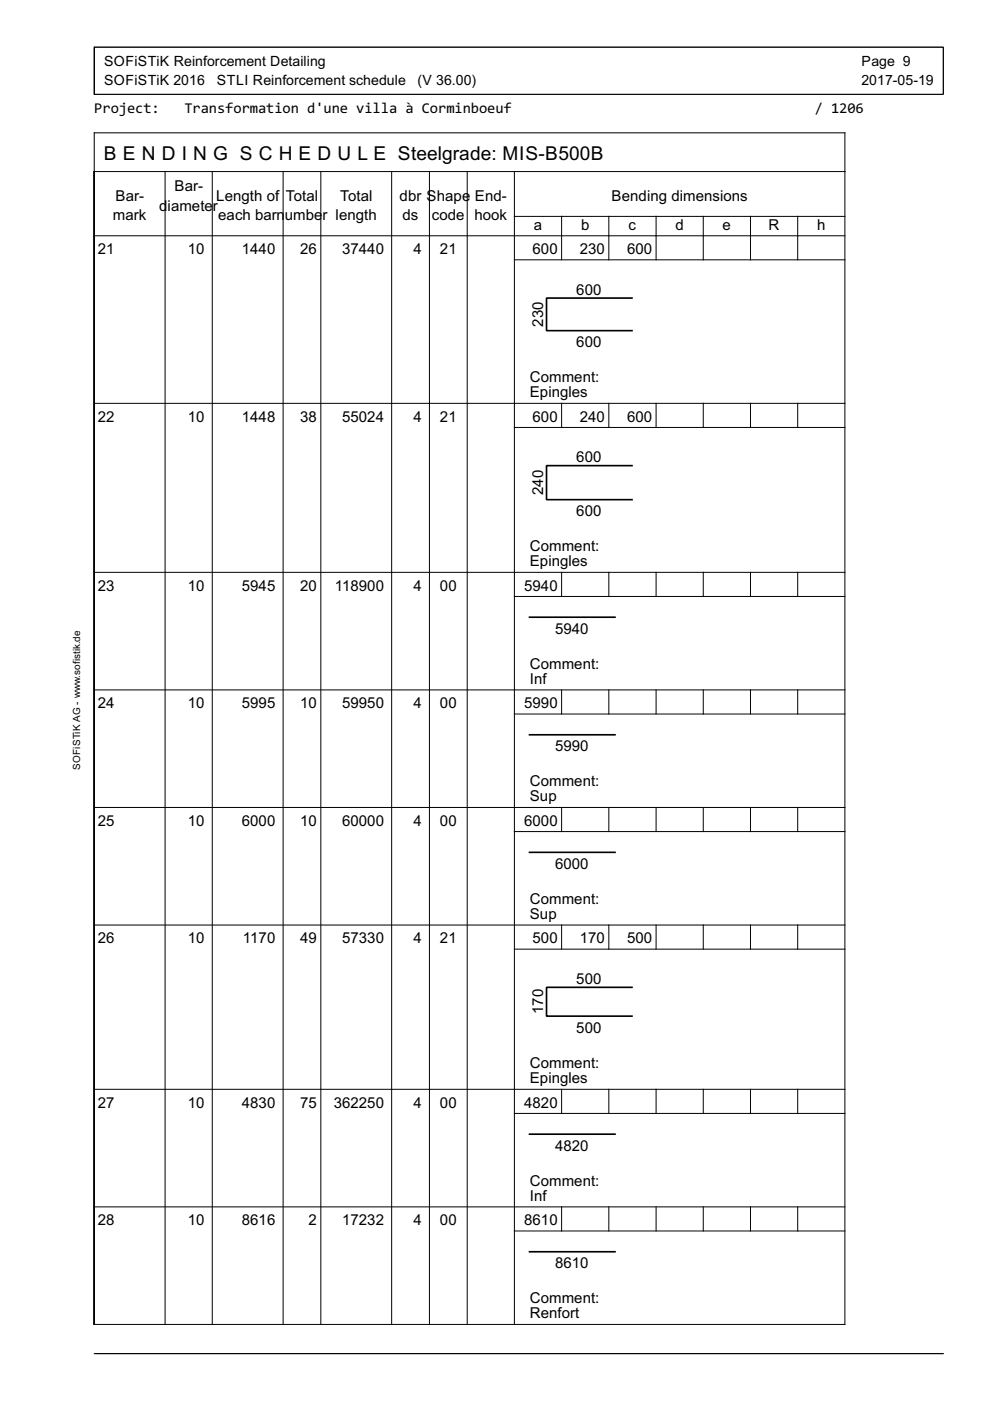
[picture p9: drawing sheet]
<svg xmlns="http://www.w3.org/2000/svg" width="210mm" height="297mm" viewBox="0 0 210 297" stroke-linecap="round" stroke-linejoin="round" font-family="sans-serif">
<defs><g id="words">
<text font-size="4.5" x="22" y="33.8">B E N D I N G S C H E D U L E Steelgrade: MIS-B500B</text>
<g font-size="3.7">
<text x="20" y="24">Project:</text>
<text x="39.1" y="24">Transformation d'une villa à Corminboeuf</text>
<text x="172.7" y="24">/ 1206</text>
</g>
<g font-size="3.6">
<text x="37" y="40.6">Bar-</text>
<text x="23.9" y="46.7">mark</text>
<text x="24.5" y="42.6">Bar-</text>
<text x="33.8" y="44.7">d</text>
<text x="35.5" y="44.7">iamete</text>
<text x="45.1" y="44.7">r</text>
<text x="45.8" y="42.6">Length of</text>
<text x="46.3" y="46.7">each barn</text>
<text x="60.4" y="46.7">umbe</text>
<text x="60.6" y="42.6">Total</text>
<text x="68.4" y="46.7">r length</text>
<text x="72.1" y="42.6">Total</text>
<text x="84.7" y="42.6">dbr Shape</text>
<text x="85.3" y="46.7">ds</text>
<text x="91.6" y="46.7">code</text>
<text x="100.6" y="46.7">hook</text>
<text x="100.7" y="42.6">End-</text>
<text x="129.7" y="42.6">Bending dimensions</text>
<text x="20.8" y="53.9">21</text>
<text x="39.8" y="53.9">10</text>
<text x="51.3" y="53.9">1440</text>
<text x="63.6" y="53.9">26</text>
<text x="72.5" y="53.9">37440</text>
<text x="87.7" y="53.9">4</text>
<text x="93.3" y="53.9">21</text>
<text x="112.9" y="53.9">600</text>
<text x="113.2" y="48.8">a</text>
<text x="122.9" y="53.9">230</text>
<text x="123.2" y="48.8">b</text>
<text x="132.9" y="53.9">600</text>
<text x="133.3" y="48.8">c</text>
<text x="143.2" y="48.8">d</text>
<text x="153.2" y="48.8">e</text>
<text x="163" y="48.8">R</text>
<text x="173.2" y="48.8">h</text>
<text x="122.2" y="62.5">600</text>
<text x="115.2" y="69.3" transform="rotate(-90 115.2 69.3)">230</text>
<text x="122.2" y="73.6">600</text>
<text x="112.3" y="81">Comment:</text>
<text x="20.8" y="89.4">22</text>
<text x="39.8" y="89.4">10</text>
<text x="51.3" y="89.4">1448</text>
<text x="63.6" y="89.4">38</text>
<text x="72.5" y="89.4">55024</text>
<text x="87.7" y="89.4">4</text>
<text x="93.3" y="89.4">21</text>
<text x="112.3" y="84.2">Epingles</text>
<text x="112.9" y="89.4">600</text>
<text x="122.9" y="89.4">240</text>
<text x="132.9" y="89.4">600</text>
<text x="122.2" y="98">600</text>
<text x="115.2" y="105" transform="rotate(-90 115.2 105)">240</text>
<text x="122.2" y="109.4">600</text>
<text x="112.3" y="116.8">Comment:</text>
<text x="20.8" y="125.2">23</text>
<text x="39.8" y="125.2">10</text>
<text x="51.3" y="125.2">5945</text>
<text x="63.6" y="125.2">20</text>
<text x="71" y="125.2">118900</text>
<text x="87.7" y="125.2">4</text>
<text x="93.3" y="125.2">00</text>
<text x="111.1" y="125.2">5940</text>
<text x="112.3" y="120">Epingles</text>
<text x="117.7" y="134.3">5940</text>
<text x="112.3" y="141.8">Comment:</text>
<text x="112.3" y="145">Inf</text>
<text x="20.8" y="150.2">24</text>
<text x="39.8" y="150.2">10</text>
<text x="51.3" y="150.2">5995</text>
<text x="63.6" y="150.2">10</text>
<text x="72.5" y="150.2">59950</text>
<text x="87.7" y="150.2">4</text>
<text x="93.3" y="150.2">00</text>
<text x="111.1" y="150.2">5990</text>
<text x="117.7" y="159.3">5990</text>
<text x="112.3" y="166.7">Comment:</text>
<text x="112.3" y="169.9">Sup</text>
<text x="20.8" y="175.1">25</text>
<text x="39.8" y="175.1">10</text>
<text x="51.3" y="175.1">6000</text>
<text x="63.6" y="175.1">10</text>
<text x="72.5" y="175.1">60000</text>
<text x="87.7" y="175.1">4</text>
<text x="93.3" y="175.1">00</text>
<text x="111.1" y="175.1">6000</text>
<text x="117.7" y="184.2">6000</text>
<text x="112.3" y="191.6">Comment:</text>
<text x="112.3" y="194.8">Sup</text>
<text x="20.8" y="200">26</text>
<text x="39.8" y="200">10</text>
<text x="51.5" y="200">1170</text>
<text x="63.6" y="200">49</text>
<text x="72.5" y="200">57330</text>
<text x="87.7" y="200">4</text>
<text x="93.3" y="200">21</text>
<text x="112.9" y="200">500</text>
<text x="122.9" y="200">170</text>
<text x="132.9" y="200">500</text>
<text x="122.2" y="208.6">500</text>
<text x="115.2" y="215" transform="rotate(-90 115.2 215)">170</text>
<text x="122.2" y="219">500</text>
<text x="112.3" y="226.4">Comment:</text>
<text x="112.3" y="229.6">Epingles</text>
<text x="20.8" y="234.8">27</text>
<text x="39.8" y="234.8">10</text>
<text x="51.3" y="234.8">4830</text>
<text x="63.6" y="234.8">75</text>
<text x="70.8" y="234.8">362250</text>
<text x="87.7" y="234.8">4</text>
<text x="93.3" y="234.8">00</text>
<text x="111.1" y="234.8">4820</text>
<text x="117.7" y="243.9">4820</text>
<text x="112.3" y="251.4">Comment:</text>
<text x="112.3" y="254.6">Inf</text>
<text x="20.8" y="259.8">28</text>
<text x="39.8" y="259.8">10</text>
<text x="51.3" y="259.8">8616</text>
<text x="65.4" y="259.8">2</text>
<text x="72.5" y="259.8">17232</text>
<text x="87.7" y="259.8">4</text>
<text x="93.3" y="259.8">00</text>
<text x="111.1" y="259.8">8610</text>
<text x="117.7" y="268.9">8610</text>
<text x="112.3" y="276.3">Comment:</text>
<text x="112.3" y="279.5">Renfort</text>
</g>
<g font-size="3.3">
<text x="22.1" y="14">SOFiSTiK Reinforcement Detailing</text>
<text x="22.1" y="18">SOFiSTiK 2016</text>
<text x="46" y="18">STLI Reinforcement schedule</text>
<text x="88.5" y="18">(V 36.00)</text>
<text x="182.6" y="18">2017-05-19</text>
<text x="182.7" y="14">Page 9</text>
</g>
<text font-size="2.3" x="17" y="163.2" transform="rotate(-90 17 163.2)">SOFiSTiK AG - www.sofistik.de</text>
</g></defs>
<g fill="none" stroke="#000" stroke-width=".21">
<path d="M20 10h180v10h-180zM20 28.2h159.1v252.6h-159.1zM20 36.4h159.1M35 36.4v244.4M45 36.4v244.4M60 36.4v244.4M68 36.4v244.4M83 36.4v244.4M91 36.4v244.4M99.1 36.4v244.4M109.1 36.4v244.4M20 50h159.1"/>
<path d="M109.1 45.9h70M109.1 55.1h70M119.1 45.9v9.2M129.1 45.9v9.2M139.1 45.9v9.2M149.1 45.9v9.2M159.1 45.9v9.2M169.1 45.9v9.2M20 85.5h159.1M109.1 90.6h70M119.1 85.5v5.1M129.1 85.5v5.1"/>
<path d="M139.1 85.5v5.1M149.1 85.5v5.1M159.1 85.5v5.1M169.1 85.5v5.1M20 121.3h159.1M109.1 126.5h70M119.1 121.3v5.2M129.1 121.3v5.2M139.1 121.3v5.2M149.1 121.3v5.2M159.1 121.3v5.2M169.1 121.3v5.2"/>
<path d="M20 146.3h159.1M109.1 151.4h70M119.1 146.3v5.1M129.1 146.3v5.1M139.1 146.3v5.1M149.1 146.3v5.1M159.1 146.3v5.1M169.1 146.3v5.1M20 171.2h159.1M109.1 176.3h70M119.1 171.2v5.1M129.1 171.2v5.1"/>
<path d="M139.1 171.2v5.1M149.1 171.2v5.1M159.1 171.2v5.1M169.1 171.2v5.1M20 196.1h159.1M119.1 196.1v5.1M129.1 196.1v5.1M139.1 196.1v5.1M149.1 196.1v5.1M159.1 196.1v5.1M169.1 196.1v5.1M109.1 201.2h70"/>
<path d="M20 231h159.1M109.1 236.1h70M119.1 231v5.1M129.1 231v5.1M139.1 231v5.1M149.1 231v5.1M159.1 231v5.1M169.1 231v5.1M20 255.9h159.1M119.1 255.9v5.1M129.1 255.9v5.1M139.1 255.9v5.1"/>
<path d="M149.1 255.9v5.1M159.1 255.9v5.1M169.1 255.9v5.1M109.1 261h70M20 287h180"/>
</g>
<path d="M134 63.2h-18.1v6.9h18.1M134 98.7h-18.1v7.2h18.1M112.3 130.9h18.1M112.3 155.8h18.1M112.3 180.7h18.1M134 209.3h-18.1v6.1h18.1M112.3 240.5h18.1M112.3 265.4h18.1" fill="none" stroke="#000" stroke-width=".35"/>
<use href="#words"/>
</svg>
